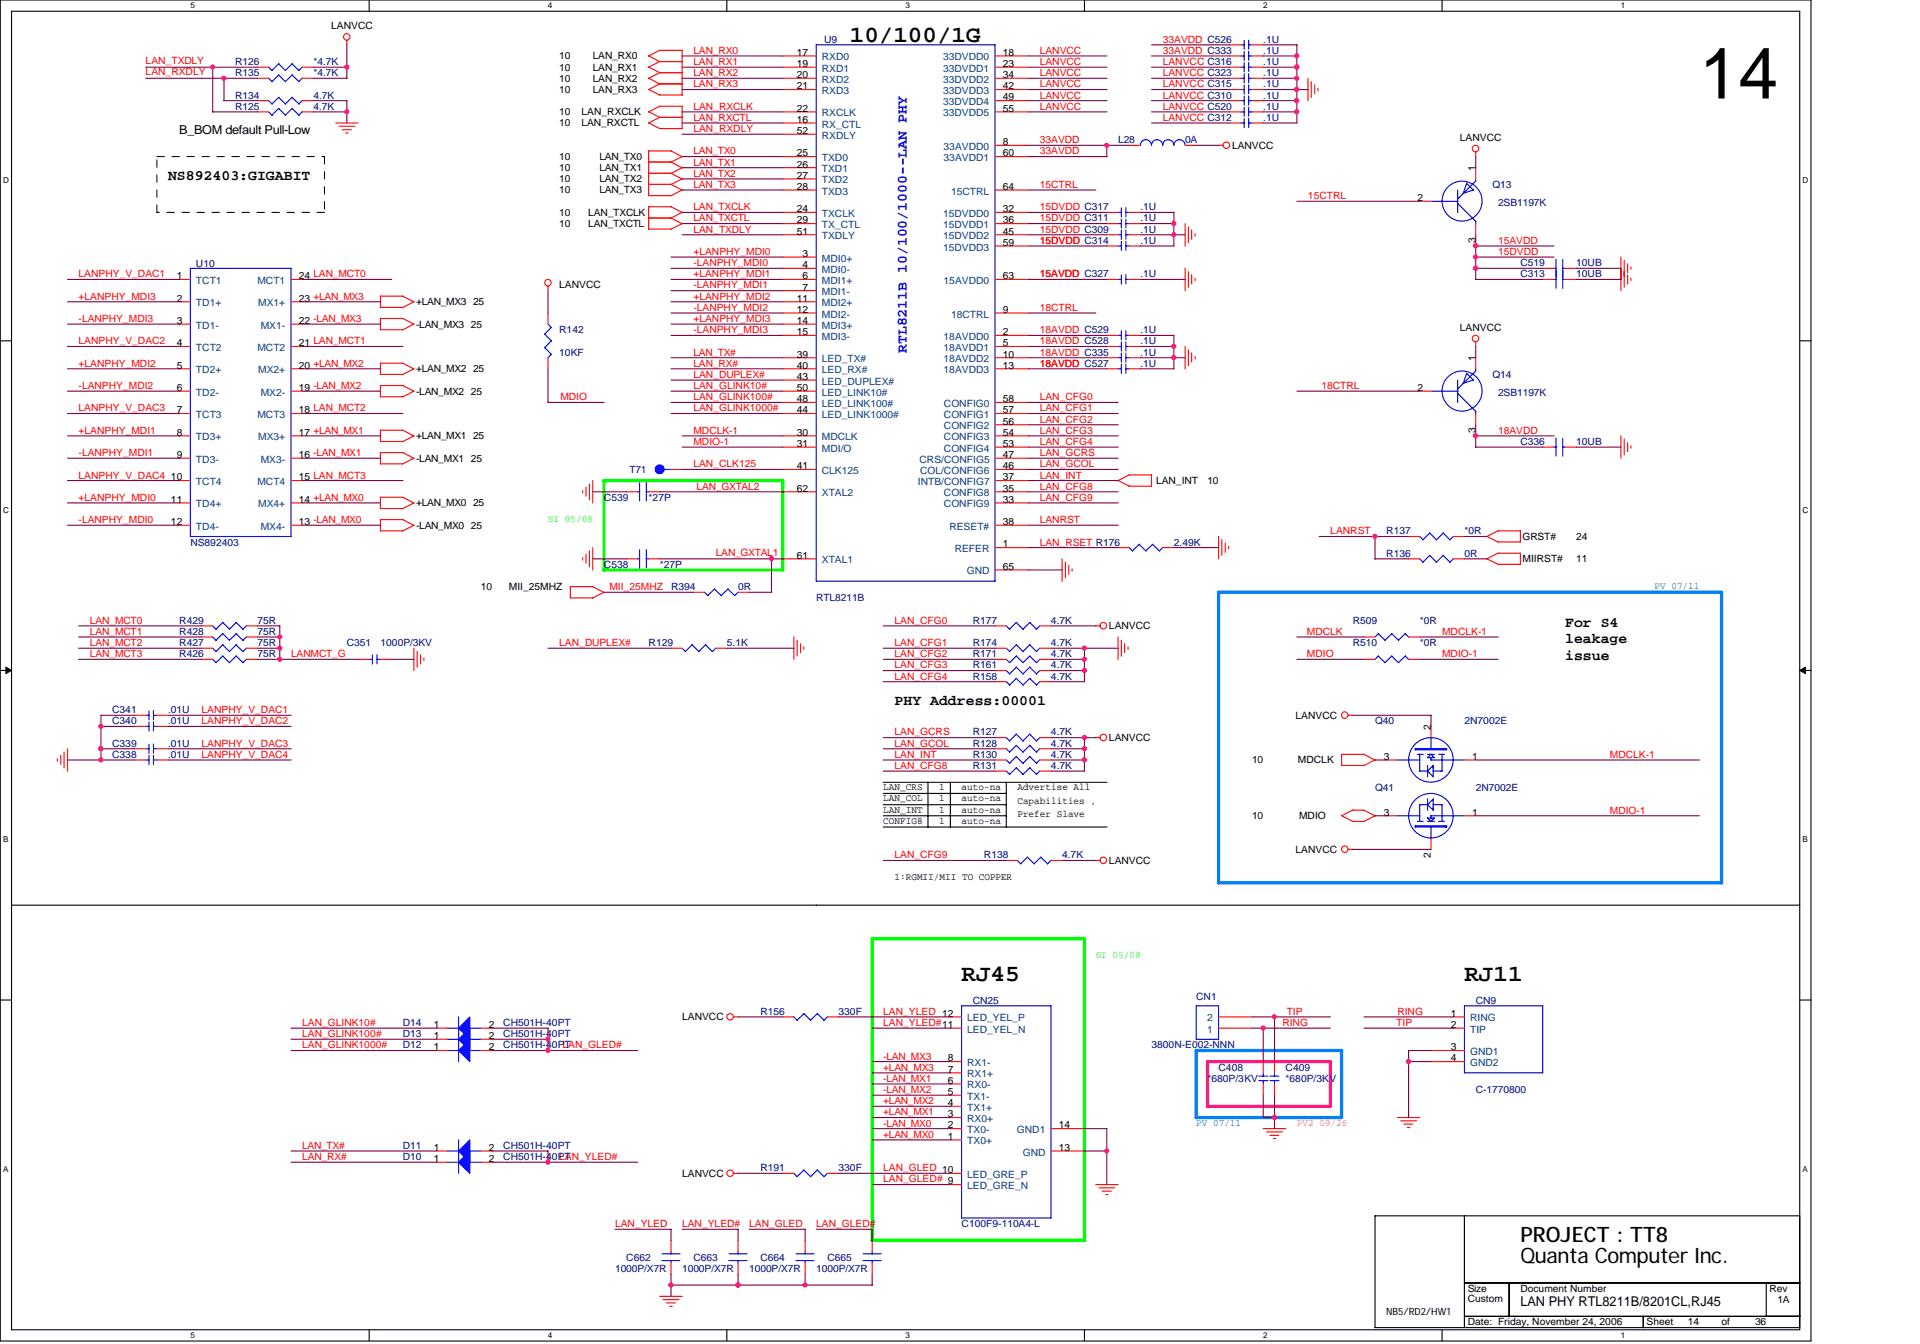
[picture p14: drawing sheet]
<svg xmlns="http://www.w3.org/2000/svg" width="260mm" height="182mm" viewBox="0 0 260 182" stroke-linecap="round" stroke-linejoin="round" font-family="sans-serif">
<defs><g id="words">
<text font-size="9.7" x="230.1" y="13.3">14</text>
<g font-size="3.2">
<text x="115.1" y="5.7">10/100/1G</text>
<text x="130.2" y="132.8">RJ45</text>
<text x="198.3" y="132.8">RJ11</text>
</g>
<g font-size="2.9">
<text x="205.9" y="171">Quanta Computer Inc.</text>
<text x="205.9" y="168.3">PROJECT : TT8</text>
</g>
<g font-size="2">
<text x="22.8" y="24.4">NS892403:GIGABIT</text>
<text x="211.9" y="84.9">For S4</text>
<text x="211.9" y="87.1">leakage</text>
<text x="211.9" y="89.3">issue</text>
<text x="121.1" y="95.5">PHY Address:00001</text>
</g>
<text font-size="2" fill="#00f" x="122.8" y="47.8" transform="rotate(-90 122.8 47.8)">RTL8211B 10/100/1000--LAN PHY</text>
<text font-size="1.8" x="205.9" y="176.9">LAN PHY RTL8211B/8201CL,RJ45</text>
<text font-size="1.7" x="24.3" y="18.2">B_BOM default Pull-Low</text>
<g font-size="1.4">
<text x="44.8" y="4">LANVCC</text>
<text x="75.7" y="9.6">10</text>
<text x="75.7" y="11.1">10</text>
<text x="75.7" y="8">10</text>
<text x="80.3" y="9.6">LAN_RX1</text>
<text x="80.3" y="11.1">LAN_RX2</text>
<text x="80.3" y="8">LAN_RX0</text>
<text x="107.9" y="7.6">17</text>
<text x="107.9" y="9.1">19</text>
<text x="107.9" y="10.6">20</text>
<text x="135.8" y="7.6">18</text>
<text x="135.8" y="9.1">23</text>
<text x="135.8" y="10.6">34</text>
<text x="75.7" y="12.6">10</text>
<text x="75.7" y="17.1">10</text>
<text x="75.7" y="15.6">10</text>
<text x="78.8" y="17.1">LAN_RXCTL</text>
<text x="78.8" y="15.6">LAN_RXCLK</text>
<text x="80.3" y="12.6">LAN_RX3</text>
<text x="107.9" y="16.6">16</text>
<text x="107.9" y="12.1">21</text>
<text x="107.9" y="15.1">22</text>
<text x="135.8" y="12.1">42</text>
<text x="135.8" y="13.6">49</text>
<text x="135.8" y="15.1">55</text>
<text x="75.7" y="23.2">10</text>
<text x="75.7" y="21.7">10</text>
<text x="81.2" y="23.2">LAN_TX1</text>
<text x="81.2" y="21.7">LAN_TX0</text>
<text x="107.9" y="21.2">25</text>
<text x="107.9" y="22.7">26</text>
<text x="107.9" y="18.2">52</text>
<text x="135.8" y="19.7">8</text>
<text x="135.8" y="21.2">60</text>
<text x="166.8" y="20.2">LANVCC</text>
<text x="197.7" y="19.1">LANVCC</text>
<text x="199.8" y="23.2" transform="rotate(-90 199.8 23.2)">1</text>
<text x="75.7" y="24.7">10</text>
<text x="75.7" y="26.2">10</text>
<text x="75.7" y="29.2">10</text>
<text x="79.6" y="29.2">LAN_TXCLK</text>
<text x="81.2" y="24.7">LAN_TX2</text>
<text x="81.2" y="26.2">LAN_TX3</text>
<text x="107.9" y="24.2">27</text>
<text x="107.9" y="25.7">28</text>
<text x="107.9" y="28.7">24</text>
<text x="135.8" y="25.7">64</text>
<text x="135.8" y="28.7">32</text>
<text x="191.9" y="27.2">2</text>
<text x="75.7" y="30.8">10</text>
<text x="79.6" y="30.8">LAN_TXCTL</text>
<text x="107.9" y="30.3">29</text>
<text x="107.9" y="31.8">51</text>
<text x="108.7" y="34.8">3</text>
<text x="135.8" y="30.3">36</text>
<text x="135.8" y="31.8">45</text>
<text x="135.8" y="33.3">59</text>
<text x="199.8" y="32.9" transform="rotate(-90 199.8 32.9)">3</text>
<text x="23.9" y="37.8">1</text>
<text x="23.9" y="40.9">2</text>
<text x="40.5" y="37.8">24 LAN_MCT0</text>
<text x="40.5" y="40.9">23 +LAN_MX3</text>
<text x="56.3" y="41.3">+LAN_MX3 25</text>
<text x="75.7" y="39.1">LANVCC</text>
<text x="107.9" y="40.9">11</text>
<text x="108.7" y="36.3">4</text>
<text x="108.7" y="37.8">6</text>
<text x="108.7" y="39.3">7</text>
<text x="135.8" y="37.8">63</text>
<text x="23.9" y="43.9">3</text>
<text x="23.9" y="46.9">4</text>
<text x="40.5" y="43.9">22 -LAN_MX3</text>
<text x="40.5" y="46.9">21 LAN_MCT1</text>
<text x="56.3" y="44.4">-LAN_MX3 25</text>
<text x="107.9" y="42.4">12</text>
<text x="107.9" y="43.9">14</text>
<text x="107.9" y="45.4">15</text>
<text x="135.8" y="42.4">9</text>
<text x="135.8" y="45.4">2</text>
<text x="135.8" y="46.9">5</text>
<text x="197.7" y="44.8">LANVCC</text>
<text x="23.9" y="49.9">5</text>
<text x="23.9" y="53">6</text>
<text x="40.5" y="49.9">20 +LAN_MX2</text>
<text x="40.5" y="53">19 -LAN_MX2</text>
<text x="56.3" y="53.4">-LAN_MX2 25</text>
<text x="56.3" y="50.4">+LAN_MX2 25</text>
<text x="107.9" y="51.5">43</text>
<text x="107.9" y="49.9">40</text>
<text x="107.9" y="48.4">39</text>
<text x="107.9" y="53">50</text>
<text x="135.8" y="48.4">10</text>
<text x="135.8" y="49.9">13</text>
<text x="191.9" y="53">2</text>
<text x="199.8" y="48.9" transform="rotate(-90 199.8 48.9)">1</text>
<text x="23.9" y="56">7</text>
<text x="23.9" y="59">8</text>
<text x="40.5" y="59">17 +LAN_MX1</text>
<text x="40.5" y="56">18 LAN_MCT2</text>
<text x="56.3" y="59.5">+LAN_MX1 25</text>
<text x="107.9" y="54.5">48</text>
<text x="107.9" y="56">44</text>
<text x="107.9" y="59">30</text>
<text x="135.8" y="54.5">58</text>
<text x="135.8" y="56">57</text>
<text x="135.8" y="57.5">56</text>
<text x="135.8" y="59">54</text>
<text x="199.8" y="58.6" transform="rotate(-90 199.8 58.6)">3</text>
<text x="23.2" y="65.1">10</text>
<text x="23.9" y="62">9</text>
<text x="40.5" y="65.1">15 LAN_MCT3</text>
<text x="40.5" y="62">16 -LAN_MX1</text>
<text x="56.3" y="62.5">-LAN_MX1 25</text>
<text x="107.9" y="63.6">41</text>
<text x="107.9" y="60.5">31</text>
<text x="135.8" y="62">47</text>
<text x="135.8" y="63.6">46</text>
<text x="135.8" y="65.1">37</text>
<text x="135.8" y="60.5">53</text>
<text x="156.5" y="65.6">LAN_INT</text>
<text x="163.5" y="65.6">10</text>
<text x="23.2" y="68.1">11</text>
<text x="23.2" y="71.1">12</text>
<text x="40.5" y="71.1">13 -LAN_MX0</text>
<text x="40.5" y="68.1">14 +LAN_MX0</text>
<text x="56.3" y="68.6">+LAN_MX0 25</text>
<text x="56.3" y="71.6">-LAN_MX0 25</text>
<text x="107.9" y="66.6">62</text>
<text x="135.8" y="71.1">38</text>
<text x="135.8" y="66.6">35</text>
<text x="135.8" y="68.1">33</text>
<text x="107.9" y="75.7">61</text>
<text x="135.8" y="74.1">1</text>
<text x="135.8" y="77.2">65</text>
<text x="206.2" y="73.1">GRST#</text>
<text x="206.2" y="76.2">MIIRST#</text>
<text x="213.4" y="73.1">24</text>
<text x="213.4" y="76.2">11</text>
<text x="65.1" y="79.9">10</text>
<text x="68.9" y="79.9">MII_25MHZ</text>
<text x="150.2" y="85.2">LANVCC</text>
<text x="150.2" y="100.4">LANVCC</text>
<text x="175.4" y="97.3">LANVCC</text>
<text x="193.8" y="98.8" transform="rotate(-90 193.8 98.8)">2</text>
<text x="119.6" y="107">LAN_CRS</text>
<text x="127.2" y="107">1</text>
<text x="130.2" y="107">auto-na</text>
<text x="137.8" y="107">Advertise All</text>
<text x="169.6" y="103.4">10</text>
<text x="175.8" y="103.4">MDCLK</text>
<text x="187.4" y="102.9">3</text>
<text x="199.4" y="102.9">1</text>
<text x="119.6" y="111.6">CONFIG8</text>
<text x="119.6" y="108.5">LAN_COL</text>
<text x="119.6" y="110.1">LAN_INT</text>
<text x="127.2" y="110.1">1</text>
<text x="127.2" y="108.5">1</text>
<text x="127.2" y="111.6">1</text>
<text x="130.2" y="111.6">auto-na</text>
<text x="130.2" y="108.5">auto-na</text>
<text x="130.2" y="110.1">auto-na</text>
<text x="137.8" y="108.9">Capabilities ,</text>
<text x="137.8" y="110.7">Prefer Slave</text>
<text x="169.6" y="111">10</text>
<text x="175.9" y="111">MDIO</text>
<text x="187.4" y="110.5">3</text>
<text x="199.4" y="110.5">1</text>
<text x="121.1" y="119.1">1:RGMII/MII TO COPPER</text>
<text x="150.2" y="117">LANVCC</text>
<text x="175.4" y="115.5">LANVCC</text>
<text x="193.8" y="116.1" transform="rotate(-90 193.8 116.1)">2</text>
<text x="196.5" y="137.7">1</text>
<text x="58.8" y="139.2">1</text>
<text x="58.8" y="142.3">1</text>
<text x="58.8" y="140.7">1</text>
<text x="66.2" y="139.2">2</text>
<text x="66.2" y="142.3">2</text>
<text x="66.2" y="140.7">2</text>
<text x="92.4" y="138.2">LANVCC</text>
<text x="128.4" y="143.8">8</text>
<text x="196.5" y="139.2">2</text>
<text x="196.5" y="142.3">3</text>
<text x="196.5" y="143.8">4</text>
<text x="128.4" y="145.3">7</text>
<text x="128.4" y="146.8">6</text>
<text x="128.4" y="149.8">4</text>
<text x="128.4" y="148.3">5</text>
<text x="58.8" y="155.9">1</text>
<text x="66.2" y="155.9">2</text>
<text x="128.4" y="151.3">3</text>
<text x="128.4" y="152.8">2</text>
<text x="128.4" y="154.4">1</text>
<text x="143.4" y="152.8">14</text>
<text x="143.4" y="155.9">13</text>
<text x="58.8" y="157.4">1</text>
<text x="66.2" y="157.4">2</text>
<text x="92.4" y="159.4">LANVCC</text>
<text x="187.7" y="178.1">NB5/RD2/HW1</text>
<text x="198.8" y="176.3">Custom</text>
<text x="198.8" y="175">Size</text>
<text x="198.8" y="179.5">Date: Friday, November 24, 2006</text>
<text x="205.9" y="175">Document Number</text>
<text x="223" y="179.5">Sheet</text>
<text x="228.6" y="179.5">14</text>
<text x="233.1" y="179.5">of</text>
<text x="237.7" y="179.5">36</text>
<text x="239.6" y="175">Rev</text>
<text x="240.7" y="176.5">1A</text>
</g>
<g font-size="1.4" fill="#000080">
<text x="111.6" y="5.8">U9</text>
<text x="171.1" y="5.8">.1U</text>
<text x="31.8" y="8.8">R126</text>
<text x="31.8" y="10.3">R135</text>
<text x="42.4" y="8.8">*4.7K</text>
<text x="42.4" y="10.3">*4.7K</text>
<text x="171.1" y="11.8">.1U</text>
<text x="171.1" y="8.8">.1U</text>
<text x="171.1" y="7.3">.1U</text>
<text x="171.1" y="10.3">.1U</text>
<text x="31.8" y="14.9">R125</text>
<text x="31.8" y="13.4">R134</text>
<text x="42.4" y="14.9">4.7K</text>
<text x="42.4" y="13.4">4.7K</text>
<text x="171.1" y="14.9">.1U</text>
<text x="171.1" y="13.4">.1U</text>
<text x="171.1" y="16.4">.1U</text>
<text x="151.4" y="19.4">L28</text>
<text x="160.5" y="19.4">0A</text>
<text x="154.4" y="28.5">.1U</text>
<text x="154.4" y="30">.1U</text>
<text x="202.1" y="25.5">Q13</text>
<text x="202.9" y="27.9">2SB1197K</text>
<text x="154.4" y="33">.1U</text>
<text x="154.4" y="31.5">.1U</text>
<text x="26.5" y="36.2">U10</text>
<text x="154.4" y="37.6">.1U</text>
<text x="205.9" y="37.6">C313</text>
<text x="205.9" y="36">C519</text>
<text x="213.4" y="37.6">10UB</text>
<text x="213.4" y="36">10UB</text>
<text x="75.7" y="45.1">R142</text>
<text x="154.4" y="45.1">.1U</text>
<text x="154.4" y="46.7">.1U</text>
<text x="75.7" y="48.2">10KF</text>
<text x="154.4" y="48.2">.1U</text>
<text x="154.4" y="49.7">.1U</text>
<text x="202.1" y="51.2">Q14</text>
<text x="202.9" y="53.6">2SB1197K</text>
<text x="85.3" y="64.1">T71</text>
<text x="205.9" y="60.3">C336</text>
<text x="213.4" y="60.3">10UB</text>
<text x="81.8" y="67.8">C539</text>
<text x="87.8" y="67.8">*27P</text>
<text x="25.8" y="73.9">NS892403</text>
<text x="81.8" y="76.9">C538</text>
<text x="89.3" y="76.9">*27P</text>
<text x="159" y="73.9">2.49K</text>
<text x="187.7" y="75.4">R136</text>
<text x="187.7" y="72.4">R137</text>
<text x="198.3" y="75.4">0R</text>
<text x="198.3" y="72.4">*0R</text>
<text x="90.9" y="79.9">R394</text>
<text x="99.9" y="79.9">0R</text>
<text x="110.5" y="81.4">RTL8211B</text>
<text x="24.3" y="86">R428</text>
<text x="24.3" y="89">R426</text>
<text x="24.3" y="84.5">R429</text>
<text x="24.3" y="87.5">R427</text>
<text x="34.9" y="86">75R</text>
<text x="34.9" y="89">75R</text>
<text x="34.9" y="84.5">75R</text>
<text x="34.9" y="87.5">75R</text>
<text x="47" y="87.5">C351</text>
<text x="51.5" y="87.5">1000P/3KV</text>
<text x="87.8" y="87.5">R129</text>
<text x="98.4" y="87.5">5.1K</text>
<text x="131.7" y="87.5">R174</text>
<text x="131.7" y="84.5">R177</text>
<text x="131.7" y="89">R171</text>
<text x="142.3" y="87.5">4.7K</text>
<text x="142.3" y="84.5">4.7K</text>
<text x="142.3" y="89">4.7K</text>
<text x="183.2" y="87.5">R510</text>
<text x="183.2" y="84.5">R509</text>
<text x="192.3" y="87.5">*0R</text>
<text x="192.3" y="84.5">*0R</text>
<text x="131.7" y="92.1">R158</text>
<text x="131.7" y="90.5">R161</text>
<text x="142.3" y="92.1">4.7K</text>
<text x="142.3" y="90.5">4.7K</text>
<text x="15.2" y="98.1">C340</text>
<text x="15.2" y="101.1">C339</text>
<text x="15.2" y="96.6">C341</text>
<text x="22.8" y="98.1">.01U</text>
<text x="22.8" y="101.1">.01U</text>
<text x="22.8" y="96.6">.01U</text>
<text x="131.7" y="99.6">R127</text>
<text x="131.7" y="101.1">R128</text>
<text x="142.3" y="99.6">4.7K</text>
<text x="142.3" y="101.1">4.7K</text>
<text x="186.2" y="98.1">Q40</text>
<text x="198.3" y="98.1">2N7002E</text>
<text x="15.2" y="102.6">C338</text>
<text x="22.8" y="102.6">.01U</text>
<text x="131.7" y="104.2">R131</text>
<text x="131.7" y="102.6">R130</text>
<text x="142.3" y="104.2">4.7K</text>
<text x="142.3" y="102.6">4.7K</text>
<text x="186.2" y="107.2">Q41</text>
<text x="199.8" y="107.2">2N7002E</text>
<text x="133.2" y="116.3">R138</text>
<text x="143.8" y="116.3">4.7K</text>
<text x="103" y="137.5">R156</text>
<text x="113.6" y="137.5">330F</text>
<text x="131.7" y="135.9">CN25</text>
<text x="162" y="135.5">CN1</text>
<text x="199.8" y="135.9">CN9</text>
<text x="54.5" y="139">D14</text>
<text x="54.5" y="142">D12</text>
<text x="54.5" y="140.5">D13</text>
<text x="68.2" y="139">CH501H-40PT</text>
<text x="68.2" y="142">CH501H-40PT</text>
<text x="68.2" y="140.5">CH501H-40PT</text>
<text x="155.9" y="142">3800N-E002-NNN</text>
<text x="163.5" y="146.5">*680P/3KV</text>
<text x="165" y="145">C408</text>
<text x="174.1" y="145">C409</text>
<text x="174.1" y="146.5">*680P/3KV</text>
<text x="199.8" y="148">C-1770800</text>
<text x="54.5" y="155.6">D11</text>
<text x="68.2" y="155.6">CH501H-40PT</text>
<text x="54.5" y="157.1">D10</text>
<text x="68.2" y="157.1">CH501H-40PT</text>
<text x="103" y="158.6">R191</text>
<text x="113.6" y="158.6">330F</text>
<text x="130.2" y="166.2">C100F9-110A4-L</text>
<text x="83.3" y="172.3">1000P/X7R</text>
<text x="84.8" y="170.8">C662</text>
<text x="92.4" y="172.3">1000P/X7R</text>
<text x="93.9" y="170.8">C663</text>
<text x="101.4" y="172.3">1000P/X7R</text>
<text x="103" y="170.8">C664</text>
<text x="110.5" y="172.3">1000P/X7R</text>
<text x="112.1" y="170.8">C665</text>
</g>
<g font-size="1.4" fill="#f00">
<text x="157.5" y="5.8">33AVDD C526</text>
<text x="19.7" y="10.2">LAN_RXDLY</text>
<text x="19.7" y="8.7">LAN_TXDLY</text>
<text x="93.9" y="10.3">LAN_RX2</text>
<text x="93.9" y="7.3">LAN_RX0</text>
<text x="93.9" y="8.8">LAN_RX1</text>
<text x="93.9" y="11.8">LAN_RX3</text>
<text x="140.8" y="11.8">LANVCC</text>
<text x="140.8" y="7.3">LANVCC</text>
<text x="140.8" y="10.3">LANVCC</text>
<text x="140.8" y="8.8">LANVCC</text>
<text x="157.5" y="7.3">33AVDD C333</text>
<text x="157.5" y="10.3">LANVCC C323</text>
<text x="157.5" y="11.8">LANVCC C315</text>
<text x="157.5" y="8.8">LANVCC C316</text>
<text x="93.9" y="17.9">LAN_RXDLY</text>
<text x="93.9" y="16.4">LAN_RXCTL</text>
<text x="93.9" y="14.9">LAN_RXCLK</text>
<text x="140.8" y="14.9">LANVCC</text>
<text x="140.8" y="13.4">LANVCC</text>
<text x="157.5" y="16.4">LANVCC C312</text>
<text x="157.5" y="14.9">LANVCC C520</text>
<text x="157.5" y="13.4">LANVCC C310</text>
<text x="93.9" y="22.4">LAN_TX1</text>
<text x="93.9" y="23.9">LAN_TX2</text>
<text x="93.9" y="20.9">LAN_TX0</text>
<text x="140.8" y="19.4">33AVDD</text>
<text x="140.8" y="20.9">33AVDD</text>
<text x="93.9" y="25.5">LAN_TX3</text>
<text x="93.9" y="30">LAN_TXCTL</text>
<text x="93.9" y="28.5">LAN_TXCLK</text>
<text x="140.8" y="25.5">15CTRL</text>
<text x="140.8" y="30">15DVDD C311</text>
<text x="140.8" y="28.5">15DVDD C317</text>
<text x="177.1" y="27">15CTRL</text>
<text x="93.9" y="31.5">LAN_TXDLY</text>
<text x="93.9" y="34.5">+LANPHY_MDI0</text>
<text x="140.8" y="31.5">15DVDD C309</text>
<text x="140.8" y="33">15DVDD C314</text>
<text x="202.9" y="33">15AVDD</text>
<text x="202.9" y="34.5">15DVDD</text>
<text x="10.6" y="40.6">+LANPHY_MDI3</text>
<text x="10.6" y="37.6">LANPHY_V_DAC1</text>
<text x="93.9" y="39.1">-LANPHY_MDI1</text>
<text x="93.9" y="36">-LANPHY_MDI0</text>
<text x="93.9" y="37.6">+LANPHY_MDI1</text>
<text x="93.9" y="40.6">+LANPHY_MDI2</text>
<text x="140.8" y="37.6">15AVDD C327</text>
<text x="10.6" y="46.7">LANPHY_V_DAC2</text>
<text x="10.6" y="43.6">-LANPHY_MDI3</text>
<text x="93.9" y="45.1">-LANPHY_MDI3</text>
<text x="93.9" y="42.1">-LANPHY_MDI2</text>
<text x="93.9" y="43.6">+LANPHY_MDI3</text>
<text x="140.8" y="42.1">18CTRL</text>
<text x="140.8" y="46.7">18AVDD C528</text>
<text x="140.8" y="45.1">18AVDD C529</text>
<text x="10.6" y="52.7">-LANPHY_MDI2</text>
<text x="10.6" y="49.7">+LANPHY_MDI2</text>
<text x="93.9" y="48.2">LAN_TX#</text>
<text x="93.9" y="51.2">LAN_DUPLEX#</text>
<text x="93.9" y="49.7">LAN_RX#</text>
<text x="93.9" y="52.7">LAN_GLINK10#</text>
<text x="140.8" y="49.7">18AVDD C527</text>
<text x="140.8" y="48.2">18AVDD C335</text>
<text x="178.9" y="52.7">18CTRL</text>
<text x="10.6" y="58.8">+LANPHY_MDI1</text>
<text x="10.6" y="55.7">LANPHY_V_DAC3</text>
<text x="75.9" y="54.2">MDIO</text>
<text x="93.9" y="55.7">LAN_GLINK1000#</text>
<text x="93.9" y="58.8">MDCLK-1</text>
<text x="93.9" y="54.2">LAN_GLINK100#</text>
<text x="140.8" y="58.8">LAN_CFG3</text>
<text x="140.8" y="57.2">LAN_CFG2</text>
<text x="140.8" y="54.2">LAN_CFG0</text>
<text x="140.8" y="55.7">LAN_CFG1</text>
<text x="202.9" y="58.8">18AVDD</text>
<text x="10.6" y="64.8">LANPHY_V_DAC4</text>
<text x="10.6" y="61.8">-LANPHY_MDI1</text>
<text x="93.9" y="60.3">MDIO-1</text>
<text x="93.9" y="63.3">LAN_CLK125</text>
<text x="140.8" y="64.8">LAN_INT</text>
<text x="140.8" y="63.3">LAN_GCOL</text>
<text x="140.8" y="60.3">LAN_CFG4</text>
<text x="140.8" y="61.8">LAN_GCRS</text>
<text x="10.6" y="70.9">-LANPHY_MDI0</text>
<text x="10.6" y="67.8">+LANPHY_MDI0</text>
<text x="94.3" y="66.3">LAN_GXTAL2</text>
<text x="140.8" y="70.9">LANRST</text>
<text x="140.8" y="66.3">LAN_CFG8</text>
<text x="140.8" y="67.8">LAN_CFG9</text>
<text x="96.9" y="75.2">LAN_GXTAL1</text>
<text x="140.8" y="73.9">LAN_RSET R176</text>
<text x="180.1" y="72.4">LANRST</text>
<text x="82.5" y="79.9">MII_25MHZ</text>
<text x="12.2" y="89">LAN_MCT3</text>
<text x="12.2" y="84.5">LAN_MCT0</text>
<text x="12.2" y="87.5">LAN_MCT2</text>
<text x="12.2" y="86">LAN_MCT1</text>
<text x="39.4" y="89">LANMCT_G</text>
<text x="75.7" y="87.5">LAN_DUPLEX#</text>
<text x="121.1" y="84.5">LAN_CFG0</text>
<text x="121.1" y="89">LAN_CFG2</text>
<text x="121.1" y="87.5">LAN_CFG1</text>
<text x="177" y="89">MDIO</text>
<text x="177" y="86">MDCLK</text>
<text x="195.3" y="89">MDIO-1</text>
<text x="195.3" y="86">MDCLK-1</text>
<text x="121.1" y="92.1">LAN_CFG4</text>
<text x="121.1" y="90.5">LAN_CFG3</text>
<text x="27.3" y="96.6">LANPHY_V_DAC1</text>
<text x="27.3" y="98.1">LANPHY_V_DAC2</text>
<text x="27.3" y="101.1">LANPHY_V_DAC3</text>
<text x="121.1" y="101.1">LAN_GCOL</text>
<text x="121.1" y="99.6">LAN_GCRS</text>
<text x="27.3" y="102.6">LANPHY_V_DAC4</text>
<text x="121.1" y="102.6">LAN_INT</text>
<text x="121.1" y="104.2">LAN_CFG8</text>
<text x="218" y="102.6">MDCLK-1</text>
<text x="218" y="110.2">MDIO-1</text>
<text x="121.1" y="116.3">LAN_CFG9</text>
<text x="119.6" y="137.5">LAN_YLED 12</text>
<text x="174.2" y="137.5">TIP</text>
<text x="189.2" y="137.5">RING</text>
<text x="40.9" y="140.5">LAN_GLINK100#</text>
<text x="40.9" y="139">LAN_GLINK10#</text>
<text x="40.9" y="142">LAN_GLINK1000#</text>
<text x="76.2" y="142">LAN_GLED#</text>
<text x="119.6" y="139">LAN_YLED#11</text>
<text x="119.6" y="143.5">-LAN_MX3</text>
<text x="173.6" y="139">RING</text>
<text x="189.1" y="139">TIP</text>
<text x="119.6" y="145">+LAN_MX3</text>
<text x="119.6" y="149.6">+LAN_MX2</text>
<text x="119.6" y="148">-LAN_MX2</text>
<text x="119.6" y="146.5">-LAN_MX1</text>
<text x="40.9" y="155.6">LAN_TX#</text>
<text x="119.6" y="152.6">-LAN_MX0</text>
<text x="119.6" y="154.1">+LAN_MX0</text>
<text x="119.6" y="151.1">+LAN_MX1</text>
<text x="40.9" y="157.1">LAN_RX#</text>
<text x="75.7" y="157.1">LAN_YLED#</text>
<text x="119.6" y="158.6">LAN_GLED 10</text>
<text x="119.6" y="160.1">LAN_GLED# 9</text>
<text x="83.3" y="166.2">LAN_YLED</text>
<text x="92.4" y="166.2">LAN_YLED#</text>
<text x="101.4" y="166.2">LAN_GLED</text>
<text x="110.5" y="166.2">LAN_GLED#</text>
</g>
<g font-size="1.4" fill="#004080">
<text x="111.3" y="8.2">RXD0</text>
<text x="111.3" y="9.7">RXD1</text>
<text x="111.3" y="11.2">RXD2</text>
<text x="127.7" y="8.2">33DVDD0</text>
<text x="127.7" y="9.7">33DVDD1</text>
<text x="127.7" y="11.2">33DVDD2</text>
<text x="111.3" y="17.3">RX_CTL</text>
<text x="111.3" y="12.7">RXD3</text>
<text x="111.3" y="15.8">RXCLK</text>
<text x="127.7" y="12.7">33DVDD3</text>
<text x="127.7" y="14.2">33DVDD4</text>
<text x="127.7" y="15.8">33DVDD5</text>
<text x="111.3" y="21.8">TXD0</text>
<text x="111.3" y="23.3">TXD1</text>
<text x="111.3" y="18.8">RXDLY</text>
<text x="127.8" y="20.3">33AVDD0</text>
<text x="127.8" y="21.8">33AVDD1</text>
<text x="111.3" y="24.8">TXD2</text>
<text x="111.3" y="26.4">TXD3</text>
<text x="111.3" y="29.4">TXCLK</text>
<text x="127.7" y="29.4">15DVDD0</text>
<text x="128.8" y="26.4">15CTRL</text>
<text x="111.3" y="35.4">MDI0+</text>
<text x="111.3" y="30.9">TX_CTL</text>
<text x="111.3" y="32.4">TXDLY</text>
<text x="127.7" y="30.9">15DVDD1</text>
<text x="127.7" y="32.4">15DVDD2</text>
<text x="127.7" y="33.9">15DVDD3</text>
<text x="26.5" y="38.5">TCT1</text>
<text x="26.5" y="41.5">TD1+</text>
<text x="34.9" y="38.5">MCT1</text>
<text x="35" y="41.5">MX1+</text>
<text x="111.3" y="37">MDI0-</text>
<text x="111.3" y="38.5">MDI1+</text>
<text x="111.3" y="40">MDI1-</text>
<text x="111.3" y="41.5">MDI2+</text>
<text x="127.8" y="38.5">15AVDD0</text>
<text x="26.5" y="44.5">TD1-</text>
<text x="26.5" y="47.5">TCT2</text>
<text x="34.9" y="47.5">MCT2</text>
<text x="35.3" y="44.5">MX1-</text>
<text x="111.3" y="43">MDI2-</text>
<text x="111.3" y="44.5">MDI3+</text>
<text x="111.3" y="46">MDI3-</text>
<text x="127.8" y="46">18AVDD0</text>
<text x="127.8" y="47.5">18AVDD1</text>
<text x="128.8" y="43">18CTRL</text>
<text x="26.5" y="50.6">TD2+</text>
<text x="26.5" y="53.6">TD2-</text>
<text x="35" y="50.6">MX2+</text>
<text x="35.3" y="53.6">MX2-</text>
<text x="111.3" y="52.1">LED_DUPLEX#</text>
<text x="111.3" y="50.6">LED_RX#</text>
<text x="111.3" y="49.1">LED_TX#</text>
<text x="111.3" y="53.6">LED_LINK10#</text>
<text x="127.8" y="49.1">18AVDD2</text>
<text x="127.8" y="50.6">18AVDD3</text>
<text x="26.5" y="56.6">TCT3</text>
<text x="26.5" y="59.6">TD3+</text>
<text x="34.9" y="56.6">MCT3</text>
<text x="35" y="59.6">MX3+</text>
<text x="111.3" y="55.1">LED_LINK100#</text>
<text x="111.3" y="56.6">LED_LINK1000#</text>
<text x="111.3" y="59.6">MDCLK</text>
<text x="127.8" y="55.1">CONFIG0</text>
<text x="127.8" y="56.6">CONFIG1</text>
<text x="127.8" y="58.1">CONFIG2</text>
<text x="127.8" y="59.6">CONFIG3</text>
<text x="26.5" y="62.7">TD3-</text>
<text x="26.5" y="65.7">TCT4</text>
<text x="34.9" y="65.7">MCT4</text>
<text x="35.3" y="62.7">MX3-</text>
<text x="111.3" y="64.2">CLK125</text>
<text x="111.3" y="61.2">MDI/O</text>
<text x="124.3" y="65.7">INTB/CONFIG7</text>
<text x="124.5" y="62.7">CRS/CONFIG5</text>
<text x="124.6" y="64.2">COL/CONFIG6</text>
<text x="127.8" y="61.2">CONFIG4</text>
<text x="26.5" y="68.7">TD4+</text>
<text x="26.5" y="71.8">TD4-</text>
<text x="35" y="68.7">MX4+</text>
<text x="35.3" y="71.8">MX4-</text>
<text x="111.3" y="67.2">XTAL2</text>
<text x="127.8" y="67.2">CONFIG8</text>
<text x="127.8" y="68.7">CONFIG9</text>
<text x="128.6" y="71.8">RESET#</text>
<text x="111.3" y="76.3">XTAL1</text>
<text x="129.3" y="74.8">REFER</text>
<text x="130.9" y="77.8">GND</text>
<text x="131" y="138.3">LED_YEL_P</text>
<text x="131" y="139.9">LED_YEL_N</text>
<text x="163.5" y="139.9">1</text>
<text x="163.5" y="138.3">2</text>
<text x="199.1" y="138.3">RING</text>
<text x="199.1" y="139.9">TIP</text>
<text x="199.1" y="142.9">GND1</text>
<text x="131" y="144.4">RX1-</text>
<text x="131" y="145.9">RX1+</text>
<text x="131" y="147.4">RX0-</text>
<text x="131" y="148.9">TX1-</text>
<text x="199.1" y="144.4">GND2</text>
<text x="131" y="150.5">TX1+</text>
<text x="131" y="152">RX0+</text>
<text x="131" y="153.5">TX0-</text>
<text x="131" y="155">TX0+</text>
<text x="137.7" y="153.5">GND1</text>
<text x="131" y="159.5">LED_GRE_P</text>
<text x="131" y="161.1">LED_GRE_N</text>
<text x="138.5" y="156.5">GND</text>
</g>
<g font-size="1.4" fill="#0f0">
<text x="74.2" y="70.7">SI 05/08</text>
<text x="148.4" y="129.7">SI 05/08</text>
</g>
<g font-size="1.4" fill="#0080ff">
<text x="224" y="79.8">PV 07/11</text>
<text x="162" y="152.4">PV 07/11</text>
</g>
<text font-size="1.4" fill="#f0f" x="175.6" y="152.4">PV2 09/26</text>
<g font-size="1.1">
<text x="25.8" y="1.1">5</text>
<text x="74.2" y="1.1">4</text>
<text x="122.6" y="1.1">3</text>
<text x="171.1" y="1.1">2</text>
<text x="219.5" y="1.1">1</text>
<text x=".4" y="24.8">D</text>
<text x="244.1" y="24.8">D</text>
<text x=".4" y="69.4">C</text>
<text x="244.1" y="69.4">C</text>
<text x=".4" y="114.1">B</text>
<text x="244.1" y="114.1">B</text>
<text x=".4" y="158.7">A</text>
<text x="244.1" y="158.7">A</text>
<text x="25.8" y="181.3">5</text>
<text x="74.2" y="181.3">4</text>
<text x="122.6" y="181.3">3</text>
<text x="171.1" y="181.3">2</text>
<text x="219.5" y="181.3">1</text>
</g>
</g></defs>
<path d="M0 0h245.2v181.6h-245.2zM1.6 1.5h242.1v178.6h-242.1z" fill="none" stroke="#000" stroke-width=".15"/>
<g fill="#fff">
<path d="M25.8 .2h.6v1.2h-.6z"/>
<path d="M25.8 180.3h.6v1.2h-.6z"/>
</g>
<path d="M50 0v1.5M50 180.1v1.5" fill="none" stroke="#000" stroke-width=".15"/>
<g fill="#fff">
<path d="M74.2 .2h.6v1.2h-.6z"/>
<path d="M74.2 180.3h.6v1.2h-.6z"/>
</g>
<path d="M98.4 0v1.5M98.4 180.1v1.5" fill="none" stroke="#000" stroke-width=".15"/>
<g fill="#fff">
<path d="M122.6 .2h.6v1.2h-.6z"/>
<path d="M122.6 180.3h.6v1.2h-.6z"/>
</g>
<path d="M146.9 0v1.5M146.9 180.1v1.5" fill="none" stroke="#000" stroke-width=".15"/>
<g fill="#fff">
<path d="M171.1 .2h.6v1.2h-.6z"/>
<path d="M171.1 180.3h.6v1.2h-.6z"/>
</g>
<path d="M195.3 0v1.5M195.3 180.1v1.5" fill="none" stroke="#000" stroke-width=".15"/>
<g fill="#fff">
<path d="M219.5 .2h.6v1.2h-.6z"/>
<path d="M219.5 180.3h.6v1.2h-.6z"/>
<path d="M.4 23.8h.8v1.2h-.8z"/>
<path d="M244.1 23.8h.8v1.2h-.8z"/>
<path d="M.4 68.5h.8v1.2h-.8z"/>
<path d="M244.1 68.5h.8v1.2h-.8z"/>
</g>
<path d="M0 46.2h1.6M243.7 46.2h1.5" fill="none" stroke="#000" stroke-width=".15"/>
<g fill="#fff">
<path d="M.4 113.1h.7v1.2h-.7z"/>
<path d="M244.1 113.1h.7v1.2h-.7z"/>
</g>
<path d="M0 90.8h1.6M243.7 90.8h1.5" fill="none" stroke="#000" stroke-width=".15"/>
<path d="M.8 90.4l.8 .4-.8 .4zM243.7 90.8l.8-.4v.8z" fill="#000" stroke="#000" stroke-width=".14"/>
<g fill="#fff">
<path d="M.4 157.8h.7v1.2h-.7z"/>
<path d="M244.1 157.8h.7v1.2h-.7z"/>
</g>
<g fill="none" stroke="#000" stroke-width=".15">
<path d="M119.6 112h30.3M119.6 106h30.3M119.6 107.5h16.7M119.6 109h16.7M119.6 110.5h16.7M125.7 106v6M128.7 106v6M136.3 106v6M0 135.4h1.6M1.5 122.6h242.2M243.7 135.4h1.5M186.2 164.7h57.5v15.1h-57.5z"/>
<path d="M198.3 173.8h45.4M198.3 164.7v15.1M198.3 178.3h45.4M204.4 173.8v4.5M222.5 178.3v1.5M239.2 173.8v4.5"/>
</g>
<path d="M21.2 21.2h22.7M21.2 28.8v-7.6M43.9 21.2v7.6M43.9 28.8h-22.7" fill="none" stroke="#000" stroke-width=".14" stroke-dasharray="1 1 1 1 1 1 1 1"/>
<path d="M81.8 65.1h24.2v12.1h-24.2zM118.1 127.1h28.8v40.9h-28.8z" fill="none" stroke="#0f0" stroke-width=".44"/>
<path d="M165 80.2h68.1v39.4h-68.1zM162 142.3h19.7v9.1h-19.7z" fill="none" stroke="#0080ff" stroke-width=".44"/>
<path d="M163.5 143.8h16.6v6h-16.6z" fill="none" stroke="#f0f" stroke-width=".44"/>
<g fill="none" stroke="#f00" stroke-width=".15">
<path d="M34.9 15.2h1.5M34.9 13.6h1.5M34.9 9.1h1.5M34.9 10.6h1.5M40.9 15.2h1.5M40.9 13.6h1.5M40.9 9.1h1.5M40.9 10.6h1.5M45.5 16.7h3M45.9 17.1h2.1M46.3 17.6h1.3M46.8 18h.3"/>
<path d="M47 5.5v.6M87.8 9.1l1.5 .7M87.8 16.6l1.5 .8M87.8 10.6l1.5 .8M87.8 7.6l1.5 .7M87.8 15.1l1.5 .8M87.8 12.1l1.5 .8M89.3 9.8h3.1M89.3 8.3h3.1M89.3 15.9h3.1M89.3 11.4h3.1M89.3 12.9h3.1"/>
<path d="M89.3 6.8h3.1M89.3 14.4h3.1M89.4 8.3l-1.6 .8M89.4 15.9l-1.6 .8M89.4 9.8l-1.6 .8M89.4 6.8l-1.6 .8M89.4 14.4l-1.6 .8M89.4 11.3l-1.6 .8M92.4 6.8v6.1M92.4 14.4v3h-3.1M106 16.7h4.5M106 12.1h4.5"/>
<path d="M106 15.2h4.5M106 9.1h4.5M106 7.6h4.5M106 10.6h4.5M106 18.2h4.5M134.7 19.7h4.6M134.7 12.1h4.6M134.7 15.2h4.6M134.7 13.6h4.6M134.7 9.1h4.6M134.7 7.6h4.6M134.7 10.6h4.6"/>
<path d="M152.9 19.7h1.5M160.5 19.7h1.5M165 19.7h.6M166.5 16.7h1.5M166.5 12.1h1.5M166.5 15.2h1.5M166.5 13.6h1.5M166.5 9.1h1.5M166.5 7.6h1.5M166.5 10.6h1.5M166.5 6.1h1.5M169.6 16.7h1.5"/>
<path d="M169.6 12.1h1.5M169.6 15.2h1.5M169.6 13.6h1.5M169.6 9.1h1.5M169.6 7.6h1.5M169.6 10.6h1.5M169.6 6.1h1.5M177.1 10.6v3.1M177.6 11v2.2M178 11.5v1.2M178.5 12v.3M24.3 37.8h1.5"/>
<path d="M39.4 37.8h1.5M74.2 38.8v.6M87.8 29.5h3.1M87.8 23.5h3.1M87.8 25h3.1M87.8 21.9h3.1M87.8 31h3.1M87.8 26.5h3.1M87.8 20.4v6.1M87.8 20.4h3.1M90.9 28l1.5 .8M90.9 23.5l1.5 .8"/>
<path d="M90.9 21.9l1.5 .8M90.9 29.5l1.5 .8M90.9 25l1.5 .8M90.9 20.4l1.5 .8M90.9 28h-3.1v3M92.4 28.8l-1.6 .7M92.4 24.2l-1.6 .8M92.4 22.7l-1.6 .8M92.4 30.3l-1.6 .8M92.4 25.7l-1.6 .8M92.4 21.2l-1.6 .8M106 37.8h4.5"/>
<path d="M106 36.3h4.5M106 34.8h4.5M106 39.4h4.5M106 21.2h4.5M106 22.7h4.5M106 24.2h4.5M106 25.7h4.5M106 28.8h4.5M106 30.3h4.5M106 31.8h4.5M134.7 33.3h4.6M134.7 37.8h4.6"/>
<path d="M134.7 21.2h4.6M134.7 25.7h4.6M134.7 28.8h4.6M134.7 30.3h4.6M134.7 31.8h4.6M149.9 33.3h1.5M149.9 37.8h1.5M149.9 28.8h1.5M149.9 30.3h1.5M149.9 31.8h1.5M152.9 33.3h1.5M152.9 37.8h1.5"/>
<path d="M152.9 28.8h1.5M152.9 30.3h1.5M152.9 31.8h1.5M160.5 30.3v3M160.5 36.3v3.1M160.9 30.7v2.2M160.9 36.8v2.1M161.4 31.2v1.2M161.4 37.2v1.3M161.8 31.6v.4M161.8 37.7v.3M192.3 27.3h1.5"/>
<path d="M199.8 20.6v.6M199.8 22.7v1.5M199.8 30.3v1.5M208.9 37.8h1.5M208.9 36.3h1.5M211.9 37.8h1.5M211.9 36.3h1.5M219.5 34.8v4.6M219.9 35.2v3.7M220.4 35.7v1.3M220.4 37.2v1.3M220.8 36.2v.3"/>
<path d="M220.8 37.7v.3M24.3 46.9h1.5M24.3 53h1.5M24.3 40.9h1.5M24.3 43.9h1.5M24.3 56h1.5M24.3 50h1.5M24.3 59h1.5M39.4 46.9h1.5M39.4 53h1.5M39.4 40.9h1.5M39.4 43.9h1.5"/>
<path d="M39.4 56h1.5M39.4 50h1.5M39.4 59h1.5M51.5 59.8h3M51.5 44.7h3M51.5 53.7h3M51.5 50.7h3M51.5 40.1v1.5M51.5 49.2v1.5M51.5 40.1h3.1M51.5 49.2h3.1M54.5 58.3l1.5 .7-1.5 .8"/>
<path d="M54.5 43.1l1.5 .8-1.5 .8M54.5 52.2l1.6 .8M54.5 40.1l1.6 .8M54.5 49.2l1.5 .8-1.5 .7M54.6 43.1h-3.1v1.6M54.6 52.2h-3.1v1.5M54.6 58.3h-3.1v1.5M56 53l-1.5 .8M56 40.9l-1.5 .8-3-.1M74.2 42.4v1.5M74.2 48.5v1.5M106 45.4h4.5"/>
<path d="M106 53h4.5M106 40.9h4.5M106 42.4h4.5M106 43.9h4.5M106 54.5h4.5M106 56h4.5M106 51.5h4.5M106 50h4.5M106 48.5h4.5M106 59h4.5M134.7 45.4h4.6M134.7 46.9h4.6"/>
<path d="M134.7 42.4h4.6M134.7 54.5h4.6M134.7 56h4.6M134.7 50h4.6M134.7 48.5h4.6M134.7 57.5h4.6M134.7 59h4.6M149.9 45.4h1.5M149.9 46.9h1.5M149.9 50h1.5M149.9 48.5h1.5M152.9 45.4h1.5"/>
<path d="M152.9 46.9h1.5M152.9 50h1.5M152.9 48.5h1.5M160.5 46.9v3.1M160.9 47.4v2.1M161.4 47.8v1.2M161.8 48.3v.3M192.3 53h1.5M199.8 46.3v.6M199.8 48.5v1.5M199.8 56v1.5M219.5 59v3.1"/>
<path d="M219.9 59.5v2.1M220.4 59.9v1.3M24.3 62.1h1.5M24.3 71.1h1.5M24.3 65.1h1.5M24.3 68.1h1.5M39.4 62.1h1.5M39.4 71.1h1.5M39.4 65.1h1.5M39.4 68.1h1.5M51.5 71.9h3M51.5 61.3v1.5"/>
<path d="M51.5 67.3v1.6M51.5 70.4v1.5M51.5 67.4h3.1M51.5 70.4h3.1M51.5 61.3h3.1M54.5 67.4l1.6 .7M54.5 70.4l1.6 .8M54.5 61.3l1.6 .8M56 68.1l-1.5 .8h-3M56 71.1l-1.5 .8M56 62.1l-1.5 .7h-3M78.9 66.4v.4"/>
<path d="M78.9 75.5v.4M79.4 66v1.2M79.4 75.1v1.2M79.8 65.5v2.2M79.8 74.6v2.2M80.3 65.1v3M80.3 74.2v3M84.8 75.7h1.5M84.8 66.6h1.5M87.8 75.7h1.5M87.8 66.6h1.5M90.9 63.6h1.5"/>
<path d="M106 63.6h4.5M106 75.7h4.5M106 66.6h4.5M106 60.6h4.5M134.7 63.6h4.6M134.7 74.2h4.6M134.7 62.1h4.6M134.7 71.1h4.6M134.7 65.1h4.6M134.7 66.6h4.6M134.7 68.1h4.6M134.7 60.6h4.6"/>
<path d="M134.7 77.2h4.6M143.8 75.7v3M144.3 76.1v2.2M144.7 76.6v1.2M145.2 77v.4M151.4 65.1l1.5 .7M151.4 74.2h1.5M152.9 65.8h3M152.9 64.3h3.1M152.9 64.3l-1.5 .8M155.9 64.3v1.6M157.5 74.2h1.5"/>
<path d="M165 72.6v3.1M165.5 73.1v2.1M165.9 73.6v1.2M166.4 74v.3M190.8 75.7h1.5M190.8 72.7h1.5M196.8 75.7h1.5M196.8 72.7h1.5M202.9 71.9h3v1.5M202.9 74.9h3v1.6l-3.1-.1-1.5-.7M202.9 71.9l-1.6 .8 1.6 .7h3M202.9 74.9l-1.6 .8"/>
<path d="M208.9 60.6h1.5M211.9 60.6h1.5M220.8 60.4v.3M18.2 96.9h1.5M18.2 98.4h1.5M21.2 96.9h1.6M21.2 98.4h1.6M27.3 84.8h1.5M27.3 87.8h1.5M27.3 86.3h1.5M27.3 89.3h1.5M33.4 84.8h1.5"/>
<path d="M33.4 87.8h1.5M33.4 86.3h1.5M33.4 89.3h1.5M48.5 89.3h1.5M51.5 89.3h1.5M56 87.8v3M56.5 88.2v2.2M57 88.7v1.2M57.4 89.1v.4M80.3 81h-3.1v-1.5h3.1l1.5 .7-1.6 .8M90.9 87.8h1.5M93.9 80.2h1.5"/>
<path d="M96.9 87.8h1.5M99.9 80.2h1.5M107.5 86.3v3M107.9 86.7v2.2M108.4 87.2v1.2M108.9 87.6v.3M134.7 99.9h1.6M134.7 84.8h1.6M134.7 87.8h1.6M134.7 89.3h1.6M134.7 92.3h1.6M134.7 90.8h1.6"/>
<path d="M140.8 99.9h1.5M140.8 84.8h1.5M140.8 87.8h1.5M140.8 89.3h1.5M140.8 92.3h1.5M140.8 90.8h1.5M148.4 99.9h.6M148.4 84.8h.6M151.4 86.3v3M151.8 86.7v2.2M152.3 87.2v1.2M152.8 87.6v.4"/>
<path d="M182.6 96.9h.6M184.7 86.3h1.5M184.7 89.3h1.5M190.8 86.3h1.5M190.8 89.3h1.5M193.8 98.4v1.5M7.8 102.8v.3M8.2 102.3v1.2M8.7 101.9v2.1M9.1 101.4v3.1M18.2 102.9h1.5M18.2 101.4h1.5"/>
<path d="M21.2 102.9h1.6M21.2 101.4h1.6M134.7 102.9h1.6M134.7 101.4h1.6M134.7 104.4h1.6M136.3 116.5h1.5M140.8 102.9h1.5M140.8 101.4h1.5M140.8 104.4h1.5M142.3 116.5h1.5M148.4 116.5h.6M181.6 110.5l1.6 .8"/>
<path d="M181.7 102.2h3l1.5 .8M181.7 102.2l-.1 1.5h3.1M181.7 110.5l1.5-.8h1.5l1.5 .8M182.6 115h.6M183.2 111.3h1.5M186.2 102.9l-1.5 .8M186.2 110.5l-1.5 .8M187.7 102.9h1.5M187.7 110.5h1.5M193.8 113.5v1.5M198.3 102.9h1.5M198.3 110.5h1.5"/>
<path d="M59.1 139.3h1.5M65.1 139.3h1.6M99.3 137.7h.7M106 137.7h1.5M112.1 137.7h1.5M128.7 137.7h1.5M128.7 139.3h1.5M165 137.7h4.6M165 139.3h4.6M196.8 137.7h1.5M196.8 139.3h1.5M59.1 142.3h1.5"/>
<path d="M59.1 155.9h1.5M59.1 157.4h1.5M59.1 140.8h1.5M65.1 142.3h1.6M65.1 155.9h1.6M65.1 157.4h1.6M65.1 140.8h1.6M99.3 158.9h.7M106 158.9h1.5M112.1 158.9h1.5M128.7 158.9h1.5M128.7 152.9h1.5"/>
<path d="M128.7 151.4h1.5M128.7 143.8h1.5M128.7 145.3h1.5M128.7 146.8h1.5M128.7 149.8h1.5M128.7 148.3h1.5M128.7 154.4h1.5M142.3 152.9h4.6M142.3 155.9h4.6M171.1 152.9h3M171.1 143.8v1.5M171.1 146.8v1.5"/>
<path d="M171.5 153.3h2.2M172 153.8h1.2M172.4 154.2h.4M172.6 143.8v1.5M172.6 146.8v1.5M189.2 151.4h3.1M189.7 151.8h2.1M190.1 152.3h1.2M190.6 152.7h.3M193.8 142.3h4.5M193.8 143.8h4.5M89.3 175.6h3.1"/>
<path d="M89.8 176h2.1M90.2 176.5h1.3M90.7 176.9h.3M90.9 168v1.5M90.9 171v1.6M99.9 168v1.5M99.9 171v1.6M109 168v1.5M109 171v1.6M118.1 168v1.5M118.1 171v1.6M128.7 160.4h1.5"/>
<path d="M148.4 160.4h3M148.8 160.9h2.2M149.2 161.3h1.3M149.7 161.8h.3"/>
<circle cx="46.9" cy="5" r=".44"/>
<circle cx="166.1" cy="19.7" r=".44"/>
<circle cx="74.2" cy="38.3" r=".44"/>
<circle cx="199.8" cy="20.1" r=".45"/>
<circle cx="199.8" cy="45.9" r=".44"/>
<circle cx="149.4" cy="84.7" r=".45"/>
<circle cx="149.4" cy="99.9" r=".45"/>
<circle cx="182.1" cy="96.9" r=".44"/>
<circle cx="149.4" cy="116.5" r=".44"/>
<circle cx="182.1" cy="115" r=".44"/>
<circle cx="98.9" cy="137.7" r=".44"/>
<circle cx="98.9" cy="158.9" r=".44"/>
</g>
<g fill="none" stroke="#00f" stroke-width=".15">
<path d="M36.4 9.1l.4 .5M36.4 10.6l.4 .5M37.7 8.6l1 1M37.7 10.2l1 .9M37.8 8.6l-1 .9M37.8 14.7l-1 .9-.4-.4M37.8 10.1l-1 .9M37.8 13.2l-1 .9-.4-.5M39.6 8.6l.9 1M39.6 14.7l.9 .9M39.6 10.2l.9 .9M39.6 13.2l.9 .9"/>
<path d="M39.6 8.6l-1 .9M39.6 14.7l-.9 .9-1-.9M39.6 10.1l-1 .9M39.6 13.2l-.9 .9-1-.9M40.9 9.1l-.4 .4M40.9 15.1l-.4 .5M40.9 10.6l-.4 .4M40.9 13.6l-.4 .5M110.5 6.1h24.2v72.6h-24.2zM154.4 19.7a.75 .75 0 0 1 .8-.8 .75 .75 0 0 1 .7 .8 .76 .76 0 0 1 .8-.8 .76 .76 0 0 1 .8 .8 .75 .75 0 0 1 .7-.8 .75 .75 0 0 1 .8 .8 .76 .76 0 0 1 .7-.8 .76 .76 0 0 1 .8 .8M168 12.1h.5M168 15.2h.5"/>
<path d="M168 13.6h.5M168 9.1h.5M168 7.6h.5M168 6.1h.5M168 10.6h.5M168 16.7h.5M168.5 5.5v1.2M168.5 7v1.2M168.5 8.5v1.2M168.5 10v1.2M168.5 11.5v1.2M168.5 13v1.3"/>
<path d="M168.5 14.5v1.3M168.5 16v1.3M169.1 12.1h.5M169.1 5.4v1.3M169.1 6.9v1.3M169.1 8.5v1.2M169.1 10v1.2M169.1 11.5v1.2M169.1 13v1.2M169.1 14.5v1.2M169.1 16v1.3M169.1 15.2h.5"/>
<path d="M169.1 13.6h.5M169.1 9.1h.5M169.1 7.6h.5M169.1 6.1h.5M169.1 10.6h.5M169.1 16.7h.5M25.8 36.3h13.6v36.4h-13.6zM151.4 33.3h.5M151.4 37.8h.5M151.4 28.8h.5M151.4 30.3h.5M151.4 31.8h.5"/>
<path d="M151.8 28.2v1.2M151.8 29.7v1.2M151.8 31.2v1.2M151.8 32.7v1.2M151.8 37.2v1.3M152.5 33.3h.4M152.5 28.1v1.3M152.5 29.7v1.2M152.5 31.2v1.2M152.5 32.7v1.2M152.5 37.2v1.3M152.5 37.8h.4"/>
<path d="M152.5 28.8h.4M152.5 30.3h.4M152.5 31.8h.4M193.8 27.3h3.6M197.4 25.7v3.1M197.4 27.6l2.5 2.4M198.6 24.8l.9 1M198.6 24.8l-.5 1.4M199.5 25.7l-1.3 .5M199.8 24.2v.3l-2.4 2.5M199.8 30v.3M210.4 37.8h.3"/>
<path d="M210.4 36.3h.3M210.7 35.1v4M211.6 37.8h.3M211.6 36.3h.3M211.6 35.1v4M73.8 45.3l.9 .9M73.8 47.1l.9 .9M74.2 43.9l.5 .5M74.7 44.3l-1 1M74.7 46.2l-1 .9M74.7 48l-.5 .5M151.4 45.4h.5"/>
<path d="M151.4 46.9h.5M151.4 48.5h.5M151.4 50h.5M151.8 44.8v1.2M151.8 46.3v1.3M151.8 47.8v1.3M151.8 49.3v1.3M152.5 44.8v1.2M152.5 46.3v1.2M152.5 47.8v1.2M152.5 49.3v1.3M152.5 45.4h.4"/>
<path d="M152.5 46.9h.4M152.5 48.5h.4M152.5 50h.4M193.8 53h3.6M197.4 51.5v3M197.4 53.3l2.4 2.4v.3M198.6 50.5l.9 1M198.6 50.6l-.5 1.3 1.4-.4M199.8 49.9v.3l-2.4 2.5M210.7 59.3v2.5M211.6 59.3v2.5M86.3 66.6h.3"/>
<path d="M86.3 75.7h.3M86.6 65.4v2.4M86.6 74.5v2.4M87.5 66.6h.3M87.5 75.7h.3M87.5 65.4v2.4M87.5 74.4v2.5M89.9 63.6h1M96.8 79.8l-1 .9M98.6 79.8l.9 .9 .5-.5M98.6 79.8l-.9 .9-1-.9M152.9 74.2l.5 .4"/>
<path d="M154.3 73.7l.9 .9M154.3 73.7l-1 .9M156.1 73.7l.9 .9M156.1 73.7l-.9 .9M157.5 74.1l-.5 .5M192.2 75.7l.5 .4M192.2 72.6l.5 .5M193.6 75.2l.9 .9M193.6 72.2l.9 .9M193.6 75.2l-.9 1M193.6 72.2l-.9 .9M195.4 75.2l.9 .9"/>
<path d="M195.4 72.2l.9 .9M195.4 75.2l-.9 1M195.4 72.2l-.9 .9M196.8 75.7l-.5 .5M196.8 72.7l-.5 .4M210.4 60.6h.3M211.6 60.6h.3M19.7 98.4h.5M19.7 96.9h.5M20.2 96.3v1.2M20.2 97.8v1.2M20.8 96.2v1.3"/>
<path d="M20.8 97.7v1.3M20.8 98.4h.5M20.8 96.9h.5M28.8 86.3l.5 .4M28.8 89.3l.5 .5M28.8 84.8l.5 .4M28.8 87.8l.5 .5M29.2 85.2l1-.9 .9 .9M30.2 88.9l.9 .9M30.2 88.8l-1 .9M30.2 87.3l-1 .9M31.1 85.2l.9-.9 .9 .9"/>
<path d="M32 88.9l.9 .9M32 87.3l.9 1 .5-.5M32 88.8l-.9 .9M32 87.3l-.9 1-.9-1M33.4 86.3l-.5 .4-.9-.9-.9 .9-.9-.9-1 .9M33.4 89.3l-.5 .4M33.4 84.8l-.5 .4M50 89.3h.4M50.4 88.7v1.2M51 89.3h.5M51.1 88.7v1.2M93.7 87.3l1 1"/>
<path d="M93.7 87.3l-.9 1-.4-.5M95.4 80.2l.5 .5M95.5 87.3l1 1M95.6 87.3l-1 .9M96.9 87.8l-.4 .4M136.3 87.8l.4 .5M136.3 84.8l.4 .4M136.3 89.3l.4 .5M136.3 92.3l.4 .5M136.3 90.8l.4 .5M136.3 99.9l.4 .5M137.6 87.3l1 1"/>
<path d="M137.6 84.3l1 .9M137.6 88.9l1 .9M137.6 91.9l1 .9M137.6 90.4l1 .9M137.6 99.4l1 1M137.6 87.3l-.9 .9M137.6 84.3l-.9 .9M137.6 88.8l-.9 .9M137.6 91.9l-.9 .9M137.6 90.3l-.9 1M137.6 99.4l-.9 1M139.4 87.3l1 1 .4-.5"/>
<path d="M139.4 84.3l1 .9M139.4 88.9l1 .9M139.4 91.9l1 .9M139.4 90.4l1 .9M139.4 99.4l1 1M139.5 87.3l-1 .9M139.5 84.3l-1 .9M139.5 88.8l-1 .9M139.5 91.9l-1 .9M139.5 90.3l-1 1M139.5 99.4l-1 1M140.8 84.8l-.4 .4"/>
<path d="M140.8 89.3l-.4 .4M140.8 92.3l-.4 .5M140.8 90.8l-.4 .5M140.8 99.9l-.4 .5M186.6 88.9l1 .9M186.6 85.8l1 .9M186.7 88.8l-.5 .5M186.7 85.8l-.5 .5M188.5 88.9l.9 .9M188.5 85.8l.9 .9M188.5 88.8l-.9 .9M188.5 85.8l-.9 .9"/>
<path d="M190.3 88.9l.5 .4M190.3 88.8l-.9 .9M190.8 86.3l-.5-.5-.9 .9M193.8 99.9v1.5M19.7 102.9h.5M19.7 101.4h.5M20.2 100.8v1.2M20.2 102.3v1.2M20.8 102.9h.5M20.8 100.8v1.2M20.8 102.3v1.2M20.8 101.4h.5"/>
<path d="M136.3 104.4l.4 .5M136.3 101.4l.4 .5M136.3 102.9l.4 .5M137.6 104l1 .9M137.6 101l1 .9M137.6 102.5l1 .9M137.6 104l-.9 .9M137.6 100.9l-.9 1M137.6 102.4l-.9 1M137.8 116.5l.4 .5 .9-.9 1 .9M139.4 104l1 .9M139.4 101l1 .9 .4-.5"/>
<path d="M139.4 102.5l1 .9 .4-.5M139.5 104l-1 .9M139.5 100.9l-1 1M139.5 102.4l-1 1M140.8 104.4l-.4 .5M140.9 116.1l1 .9M141 116.1l-1 .9M142.3 116.5l-.4 .5M189.2 102.9h3.1M189.2 110.5h3.1M191.6 111.8v.2h4.3v-.2M191.6 111.8h4.3"/>
<path d="M191.6 101.6h4.3M191.9 111.3h.8M191.9 102.2h.8M192.3 102.2v2.3M192.3 104.4h1M193.3 111.3h.9M193.3 102.2h.9M193.3 103.7v1.5M193.3 108.2v1.5M193.3 102.6h.9M193.3 109h-1v2.3M193.8 102.9h4.5"/>
<path d="M193.8 110.5h4.5M193.8 102.2l.4 .4M193.8 102.6v.4M193.8 110.5v.3M193.8 112v1.5M193.8 102.2l-.5 .4M194.1 109h1.2M194.1 104.4h1.2M194.1 110.9l-.3 .4M194.1 105.2v-1.5l-.8 .7 .8 .8M194.1 108.2v1.5M194.1 108.2l-.8 .8 .8 .7"/>
<path d="M194.2 110.8l-.1 .2M194.2 110.8h-.9l.5 .5M194.8 111.3h.8M194.8 102.2h.8M195.3 102.2v2.2M195.3 109v2.3M195.9 101.4h-4.3v.2M195.9 101.4v.2M60.6 139.3h1.5M62.1 137.7v6.1M63.6 139.3h1.5M107.5 137.7l.4 .5"/>
<path d="M108.8 137.3l.9 .9 1-.9 .9 .9 .5-.5M108.9 137.3l-1 .9M130.2 136.2h12.1v28.8h-12.1zM162 136.2h3v4.6h-3zM198.3 136.2h10.6v9.1h-10.6zM60.6 140.8h1.5M60.6 157.4h1.5M60.6 142.3h1.5M60.6 155.9h1.5M62.1 154.4v4.5M63.6 140.8h1.5M63.6 157.4h1.5"/>
<path d="M63.6 142.3h1.5M63.6 155.9h1.5M107.5 158.9l.4 .5M108.8 158.5l1 .9M108.9 158.5l-1 .9M111.6 159.4l-.9-.9-1 .9M112.1 158.9l-.5 .5M170.4 145.8h1.3M170.5 146.4h1.2M171.1 145.3v.5M171.1 146.4v.4M172 145.8h1.2"/>
<path d="M172 146.4h1.2M172.6 145.3v.5M172.6 146.4v.4M89.6 170.7h2.5M89.6 169.8h2.5M90.9 169.5v.3M90.9 170.7v.3M98.7 170.7h2.5M98.7 169.8h2.5M99.9 169.5v.3M99.9 170.7v.3M107.8 170.7h2.4"/>
<path d="M107.8 169.8h2.5M109 169.5v.3M109 170.7v.3M116.9 170.7h2.4M116.9 169.8h2.4M118.1 169.5v.3M118.1 170.7v.3"/>
<circle cx="198" cy="27.2" r="2.71"/>
<circle cx="198" cy="53" r="2.71"/>
<circle cx="193.8" cy="110.5" r="3"/>
<circle cx="193.8" cy="102.9" r="3"/>
</g>
<g fill="#00f" stroke="#00f" stroke-width=".15">
<path d="M62.1 139.3l1.5-1.6v3.1z" fill-rule="evenodd"/>
<path d="M63.6 155.9v3l-1.5-1.5z" fill-rule="evenodd"/>
<path d="M63.6 140.8v3l-1.5-1.5z" fill-rule="evenodd"/>
<path d="M62.1 140.8l1.5-1.5v3z" fill-rule="evenodd"/>
<path d="M62.1 155.9l1.5-1.5v3z" fill-rule="evenodd"/>
<circle cx="89.3" cy="63.6" r=".6"/>
</g>
<g fill="none" stroke="#800040" stroke-width=".15">
<path d="M19.7 10.6h15.2M19.7 9.1h15.2M28.8 9.1v6.1h6.1M30.3 10.6v3.1l4.6-.1M42.4 10.6h4.6M42.4 15.2h4.6M42.4 9.1h4.6M42.4 13.6h4.6M47 6.1v4.5M47 13.6v3.1M92.4 10.6h13.6M92.4 15.2h13.6"/>
<path d="M92.4 7.6h13.6M92.4 16.7h13.6M92.4 9.1h13.6M92.4 12.1h13.6M92.4 18.2h13.6M139.3 19.7h13.6M139.3 10.6h10.6M139.3 15.2h10.6M139.3 7.6h10.6M139.3 9.1h10.6M139.3 12.1h10.6M139.3 13.6h10.6"/>
<path d="M149.9 19.7v1.5M155.9 10.6h10.7M155.9 15.2h10.7M155.9 7.6h10.7M155.9 16.7h10.7M155.9 9.1h10.7M155.9 12.1h10.7M155.9 13.6h10.7M155.9 6.1h10.7M162 19.7h3M171.1 10.6h4.5M171.1 15.2h4.5"/>
<path d="M171.1 7.6h4.5M171.1 16.7h4.5M171.1 9.1h4.5M171.1 12.1h6M171.1 13.6h4.5M171.1 6.1h4.5M175.6 6.1v10.6M9.1 37.8h15.2M40.9 37.8h12.1M74.2 39.4v3M90.9 37.8h15.1M90.9 39.4h15.1"/>
<path d="M90.9 34.8h15.1M90.9 36.3h15.1M92.4 30.3h13.6M92.4 25.7h13.6M92.4 22.7h13.6M92.4 31.8h13.6M92.4 28.8h13.6M92.4 24.2h13.6M92.4 21.2h13.6M139.3 30.3h10.6M139.3 37.8h10.6M139.3 25.7h9.1"/>
<path d="M139.3 31.8h10.6M139.3 28.8h10.6M139.3 21.2h10.6M139.3 33.3h10.6M154.4 30.3h4.6M154.4 37.8h6.1M154.4 31.8h6.1M154.4 28.8h4.6M154.4 33.3h4.6M159 28.8v4.5M175.6 27.3h16.7M199.8 37.8h9.1"/>
<path d="M199.8 21.2v1.5M199.8 31.8v6.1M199.8 34.8h10.6M199.8 36.3h9.1M199.8 33.3h10.6M213.4 37.8h6.1M213.4 36.3h6.1M9.1 56h15.2M9.1 50h15.2M9.1 53h15.2M9.1 59h15.2M9.1 43.9h15.2"/>
<path d="M9.1 40.9h15.2M9.1 46.9h15.2M40.9 56h13.7M40.9 50h10.6M40.9 53h10.6M40.9 59h10.6M40.9 43.9h10.6M40.9 40.9h10.6M40.9 46.9h13.7M74.2 50v4.5M74.2 54.5h7.6M90.9 56h15.1"/>
<path d="M90.9 50h15.1M90.9 45.4h15.1M90.9 48.5h15.1M90.9 53h15.1M90.9 54.5h15.1M90.9 51.5h15.1M90.9 42.4h15.1M90.9 43.9h15.1M90.9 40.9h15.1M92.4 59h13.6M139.3 56h12.1M139.3 50h10.6"/>
<path d="M139.3 45.4h10.6M139.3 48.5h10.6M139.3 59h12.1M139.3 54.5h12.1M139.3 42.4h9.1M139.3 57.5h12.1M139.3 46.9h10.6M154.4 50h4.6M154.4 45.4h4.6M154.4 48.5h6.1M154.4 46.9h4.6M159 45.4v4.6"/>
<path d="M175.6 53h16.7M199.8 57.5v3.1h9.1M199.8 46.9v1.6M199.8 59h10.6M9.1 65.1h15.2M9.1 68.1h15.2M9.1 62.1h15.2M9.1 71.1h15.2M40.9 65.1h13.7M40.9 68.1h10.6M40.9 62.1h10.6M40.9 71.1h10.6"/>
<path d="M80.3 75.7h4.5M80.3 66.6h4.5M89.3 75.7h16.7M89.3 66.6h16.7M92.4 60.6h13.6M92.4 63.6h13.6M104.5 75.7v4.5M139.3 65.1h12.1M139.3 74.2h12.1M139.3 60.6h12.1M139.3 66.6h12.1M139.3 63.6h12.1"/>
<path d="M139.3 68.1h12.1M139.3 62.1h12.1M139.3 71.1h12.1M139.3 77.2h4.5M159 74.2h6M178.6 72.7h12.2M186.2 72.7v3h4.6M198.3 75.7h3.1M198.3 72.7h3.1M213.4 60.6h6.1M10.6 84.8h16.7M10.6 89.3h16.7"/>
<path d="M10.6 87.8h16.7M10.6 86.3h16.7M13.7 98.4h4.5M18.2 96.9h-4.5v6.1M22.8 98.4h16.6M22.8 96.9h16.6M34.9 84.8h3M34.9 89.3h13.6M34.9 87.8h3M34.9 86.3h3M37.9 84.8v4.5M53 89.3h3.1"/>
<path d="M74.2 87.8h16.7M81.8 80.2h12.1M98.4 87.8h9.1M101.4 80.2h3.1M119.6 92.3h15.2M119.6 84.8h15.2M119.6 99.9h15.2M119.6 89.3h15.2M119.6 90.8h15.2M119.6 87.8h15.2M142.3 92.3h4.6M142.3 84.8h6.1"/>
<path d="M142.3 99.9h6.1M142.3 89.3h4.6M142.3 90.8h4.6M142.3 87.8h9.1M146.9 87.8v4.6M146.9 99.9v4.6M175.6 89.3h9.1M175.6 86.3h9.1M183.2 96.9h10.6M192.3 89.3h10.6M192.3 86.3h10.6M193.8 96.9v1.5"/>
<path d="M9.1 102.9h9.1M13.7 101.4h4.5M22.8 101.4h16.6M22.8 102.9h16.6M119.6 101.4h15.2M119.6 116.5h16.7M119.6 102.9h15.2M119.6 104.4h15.2M142.3 101.4h4.6M142.3 102.9h4.6M142.3 104.4h4.6M143.8 116.5h4.6"/>
<path d="M183.2 115h10.6M186.2 102.9h1.5M186.2 110.5h1.5M199.8 102.9h30.3M199.8 110.5h30.3M39.4 139.3h19.7M66.7 139.3h7.5M74.2 139.3v3M99.9 137.7h6.1M113.6 137.7h15.1M118.1 139.3h10.6M169.6 139.3h10.6"/>
<path d="M169.6 137.7h10.6M171.1 139.3v4.5M172.6 137.7v6.1M184.7 139.3h12.1M184.7 137.7h12.1M39.4 140.8h19.7M39.4 157.4h19.7M39.4 155.9h19.7M39.4 142.3h19.7M66.7 140.8h7.5M66.7 157.4h19.6M66.7 155.9h7.5"/>
<path d="M66.7 142.3h19.6M74.2 155.9v1.5M99.9 158.9h6.1M113.6 158.9h15.1M118.1 145.3h10.6M118.1 149.8h10.6M118.1 143.8h10.6M118.1 148.3h10.6M118.1 146.8h10.6M118.1 152.9h10.6M118.1 154.4h10.6M118.1 151.4h10.6"/>
<path d="M146.9 155.9h3M146.9 152.9h3M149.9 152.9v7.6M171.1 151.4h1.5M171.1 148.3v3.1M172.6 148.3v4.6M190.8 143.8h3M193.8 142.3h-3v9.1M83.3 166.5h7.6M90.9 166.5v1.5M90.9 172.6v3M90.9 174.1h27.2"/>
<path d="M92.4 166.5h7.6M99.9 166.5v1.5M99.9 172.6v1.5M101.4 166.5h7.6v1.5M109 172.6v1.5M110.5 166.5h7.6v1.5M118.1 160.4h10.6M118.1 172.6v1.5"/>
</g>
<g fill="#f0f" stroke="#f0f" stroke-width=".15">
<circle cx="30.3" cy="10.6" r=".29"/>
<circle cx="104.5" cy="75.7" r=".29"/>
<circle cx="74.2" cy="157.4" r=".29"/>
<circle cx="74.2" cy="140.7" r=".29"/>
<circle cx="28.8" cy="9.1" r=".29"/>
<circle cx="74.2" cy="142.3" r=".29"/>
<circle cx="146.8" cy="101.4" r=".29"/>
<circle cx="199.8" cy="59" r=".29"/>
<circle cx="199.8" cy="36.3" r=".3"/>
<circle cx="146.8" cy="102.9" r=".29"/>
<circle cx="199.8" cy="33.3" r=".3"/>
<circle cx="186.2" cy="72.6" r=".29"/>
<circle cx="199.8" cy="34.8" r=".29"/>
<circle cx="149.9" cy="19.7" r=".29"/>
<circle cx="13.7" cy="98.4" r=".29"/>
<circle cx="37.9" cy="86.3" r=".29"/>
<circle cx="146.8" cy="89.3" r=".29"/>
<circle cx="13.7" cy="101.4" r=".29"/>
<circle cx="13.7" cy="102.9" r=".29"/>
<circle cx="37.9" cy="87.8" r=".29"/>
<circle cx="37.9" cy="89.3" r=".29"/>
<circle cx="46.9" cy="9.1" r=".29"/>
<circle cx="146.8" cy="99.9" r=".29"/>
<circle cx="172.6" cy="151.3" r=".3"/>
<circle cx="172.6" cy="137.7" r=".29"/>
<circle cx="158.9" cy="48.4" r=".29"/>
<circle cx="158.9" cy="31.8" r=".29"/>
<circle cx="158.9" cy="30.3" r=".29"/>
<circle cx="46.9" cy="15.1" r=".29"/>
<circle cx="146.8" cy="87.8" r=".29"/>
<circle cx="149.9" cy="155.9" r=".29"/>
<circle cx="171" cy="139.2" r=".29"/>
<circle cx="175.6" cy="9.1" r=".3"/>
<circle cx="175.6" cy="10.6" r=".29"/>
<circle cx="175.6" cy="7.6" r=".29"/>
<circle cx="175.6" cy="12.1" r=".3"/>
<circle cx="146.8" cy="90.8" r=".29"/>
<circle cx="175.6" cy="15.1" r=".3"/>
<circle cx="175.6" cy="13.6" r=".29"/>
<circle cx="158.9" cy="46.9" r=".29"/>
<circle cx="190.7" cy="143.8" r=".29"/>
<circle cx="99.9" cy="174" r=".29"/>
<circle cx="109" cy="174" r=".29"/>
<circle cx="90.8" cy="174" r=".29"/>
</g>
<use href="#words"/>
</svg>
